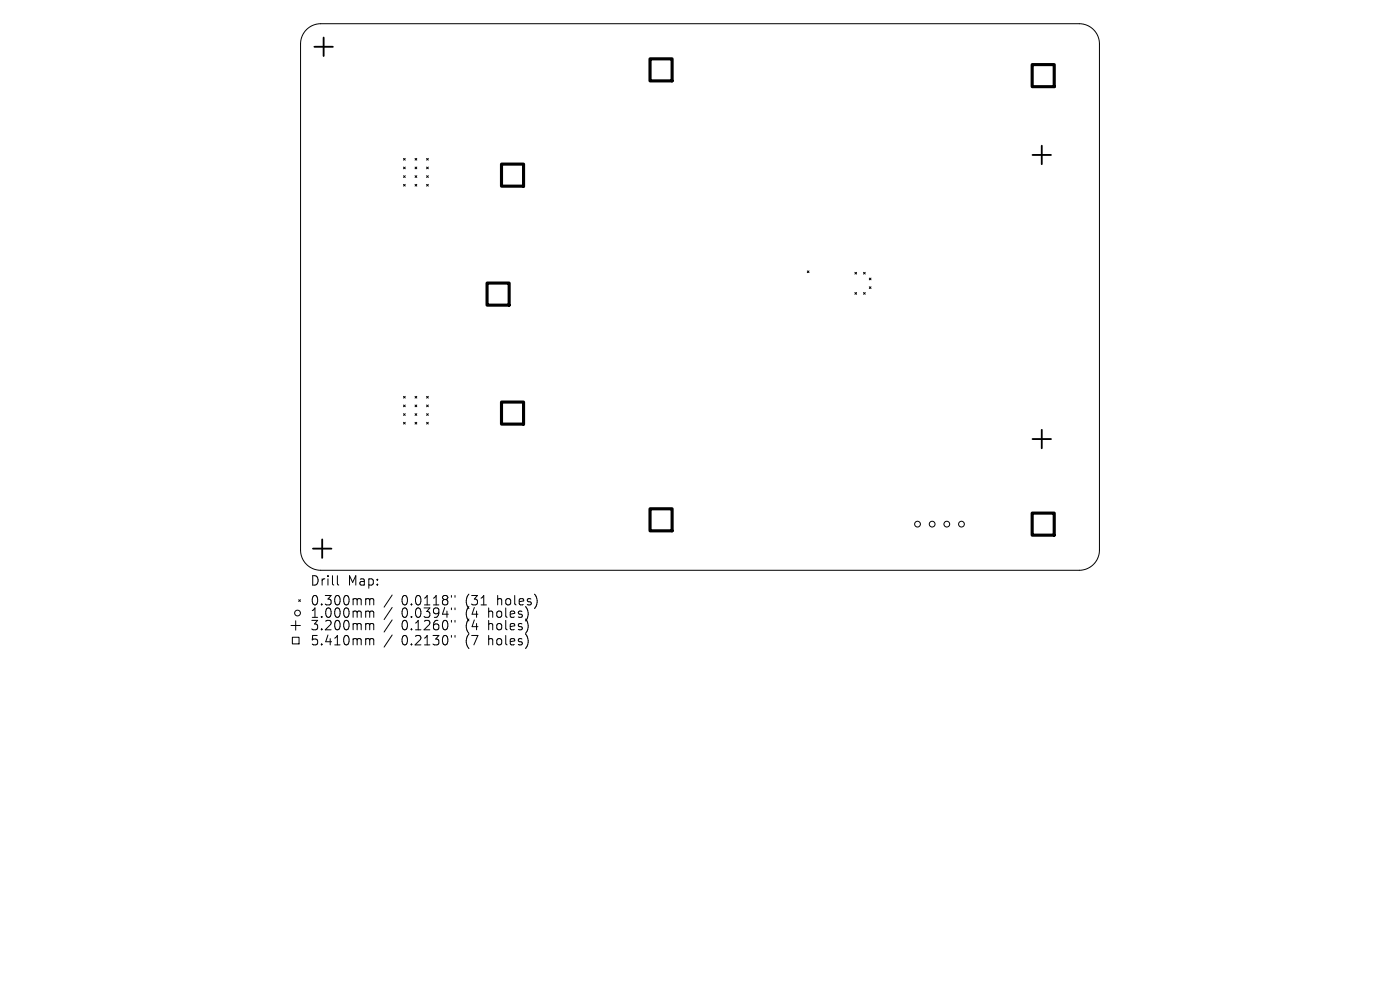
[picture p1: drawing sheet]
<svg xmlns="http://www.w3.org/2000/svg" width="297mm" height="210mm" viewBox="0 0 297 210" stroke-linecap="round" stroke-linejoin="round" font-family="sans-serif">
<defs><g id="words">
<g font-size="2.8">
<text x="65.7" y="124.5">Drill</text>
<text x="73.7" y="124.5">Map:</text>
<text x="65.7" y="128.7">0.300mm</text>
<text x="65.7" y="131.3">1.000mm</text>
<text x="85.2" y="128.7">0.0118&quot;</text>
<text x="85.2" y="131.3">0.0394&quot;</text>
<text x="98.9" y="128.7">(31</text>
<text x="98.9" y="131.3">(4</text>
<text x="103.9" y="131.3">holes)</text>
<text x="105.8" y="128.7">holes)</text>
<text x="65.7" y="134">3.200mm</text>
<text x="65.7" y="137.2">5.410mm</text>
<text x="85.2" y="134">0.1260&quot;</text>
<text x="85.2" y="137.2">0.2130&quot;</text>
<text x="98.9" y="134">(4</text>
<text x="98.9" y="137.2">(7</text>
<text x="103.9" y="134">holes)</text>
<text x="103.9" y="137.2">holes)</text>
</g>
</g></defs>
<g fill="none" stroke="#000" stroke-width=".21">
<path d="M65 6.3a4.3 4.3 0 0 1 3-1.3h161a4.3 4.3 0 0 1 4.2 4.3v107.4a4.3 4.3 0 0 1-4.2 4.3h-161a4.3 4.3 0 0 1-4.2-4.3v-107.4a4.3 4.3 0 0 1 1.2-3zM85.6 33.6l.4 .4M85.6 35.4l.4 .4M85.6 37.3l.4 .3M85.6 39.1l.4 .4M86 33.6l-.4 .4M86 35.4l-.4 .4M86 37.3l-.4 .3M86 39.1l-.4 .4M88.1 33.6l.3 .4M88.1 35.4l.3 .4M88.1 37.3l.3 .3"/>
<path d="M88.1 39.1l.3 .4M88.4 33.6l-.3 .4M88.4 35.4l-.3 .4M88.4 37.3l-.3 .3M88.4 39.1l-.3 .4M90.5 33.6l.4 .4M90.5 35.4l.4 .4M90.5 37.3l.4 .3M90.5 39.1l.4 .4M90.9 33.6l-.4 .4M90.9 35.4l-.4 .4M90.9 37.3l-.4 .3"/>
<path d="M90.9 39.1l-.4 .4M171.3 57.5l.3 .3M171.6 57.5l-.3 .3M181.4 57.8l.3 .3M181.7 57.8l-.3 .3M183.2 57.8l.4 .3M183.6 57.8l-.4 .3M184.4 59l.4 .4M184.8 59l-.4 .4M181.4 62.1l.3 .3M181.7 62.1l-.3 .3M183.2 62.1l.4 .3"/>
<path d="M183.6 62.1l-.4 .3M184.4 60.8l.4 .4M184.8 60.8l-.4 .4M85.6 84.1l.4 .3M85.6 85.9l.4 .4M85.6 87.8l.4 .3M85.6 89.6l.4 .4M86 84.1l-.4 .3M86 85.9l-.4 .4M86 87.8l-.4 .3M86 89.6l-.4 .4M88.1 84.1l.3 .3"/>
<path d="M88.1 85.9l.3 .4M88.1 87.8l.3 .3M88.1 89.6l.3 .4M88.4 84.1l-.3 .3M88.4 85.9l-.3 .4M88.4 87.8l-.3 .3M88.4 89.6l-.3 .4M90.5 84.1l.4 .3M90.5 85.9l.4 .4M90.5 87.8l.4 .3M90.5 89.6l.4 .4M90.9 84.1l-.4 .3"/>
<path d="M90.9 85.9l-.4 .4M90.9 87.8l-.4 .3M90.9 89.6l-.4 .4M61.7 132.7h2M62 135.2h1.4v1.4h-1.4zM62.7 131.7v2M63.4 127.2l.3 .4M63.7 127.2l-.3 .4M71.6 122.1v1.7l.3 .3M77.9 127l.4 .1 .1 .2M77.9 129.6h.2l.3 .3M77.9 132.3l.4 .1 .1 .2"/>
<path d="M77.9 135.5l.4 .1 .1 .2M78.4 127.3l.3-.3 .5 .1 .1 1.2M78.4 127.3v1M78.4 129.9v1.1M78.4 132.6v1M78.4 135.8v1M78.4 129.9l.3-.3 .5 .1 .1 1.3M78.4 132.6l.3-.3 .5 .1 .1 1.2M78.4 135.8l.3-.3 .5 .1 .1 1.2M83.2 126.2l-1.7 2.6M83.2 128.9l-1.7 2.5M83.2 131.5l-1.7 2.6"/>
<path d="M83.2 134.7l-1.7 2.6M95.8 126.3v.4M95.8 129v.3M95.8 131.6v.4M95.8 134.8v.4M96.5 126.3v.4M96.5 129v.3M96.5 131.6v.4M96.5 134.8v.4"/>
<circle cx="194.6" cy="111.2" r=".61"/>
<circle cx="197.8" cy="111.2" r=".61"/>
<circle cx="200.9" cy="111.2" r=".61"/>
<circle cx="204" cy="111.2" r=".61"/>
<circle cx="63.1" cy="130" r=".61"/>
</g>
<path d="M66.7 9.9h3.9M68.7 8v3.9M219 32.9h4M221 30.9v3.9M219 93.1h4M221 91.2v3.9M66.4 116.4h3.9M68.4 114.4v3.9" fill="none" stroke="#000" stroke-width=".39"/>
<path d="M137.9 12.5h4.7v4.7h-4.7zM219 13.7h4.7v4.7h-4.7zM106.4 34.8h4.7v4.7h-4.7zM103.3 60h4.7v4.7h-4.7zM106.4 85.3h4.7v4.7h-4.7zM137.9 107.9h4.7v4.7h-4.7zM219 108.8h4.7v4.7h-4.7z" fill="none" stroke="#000" stroke-width=".66"/>
<use href="#words"/>
</svg>
